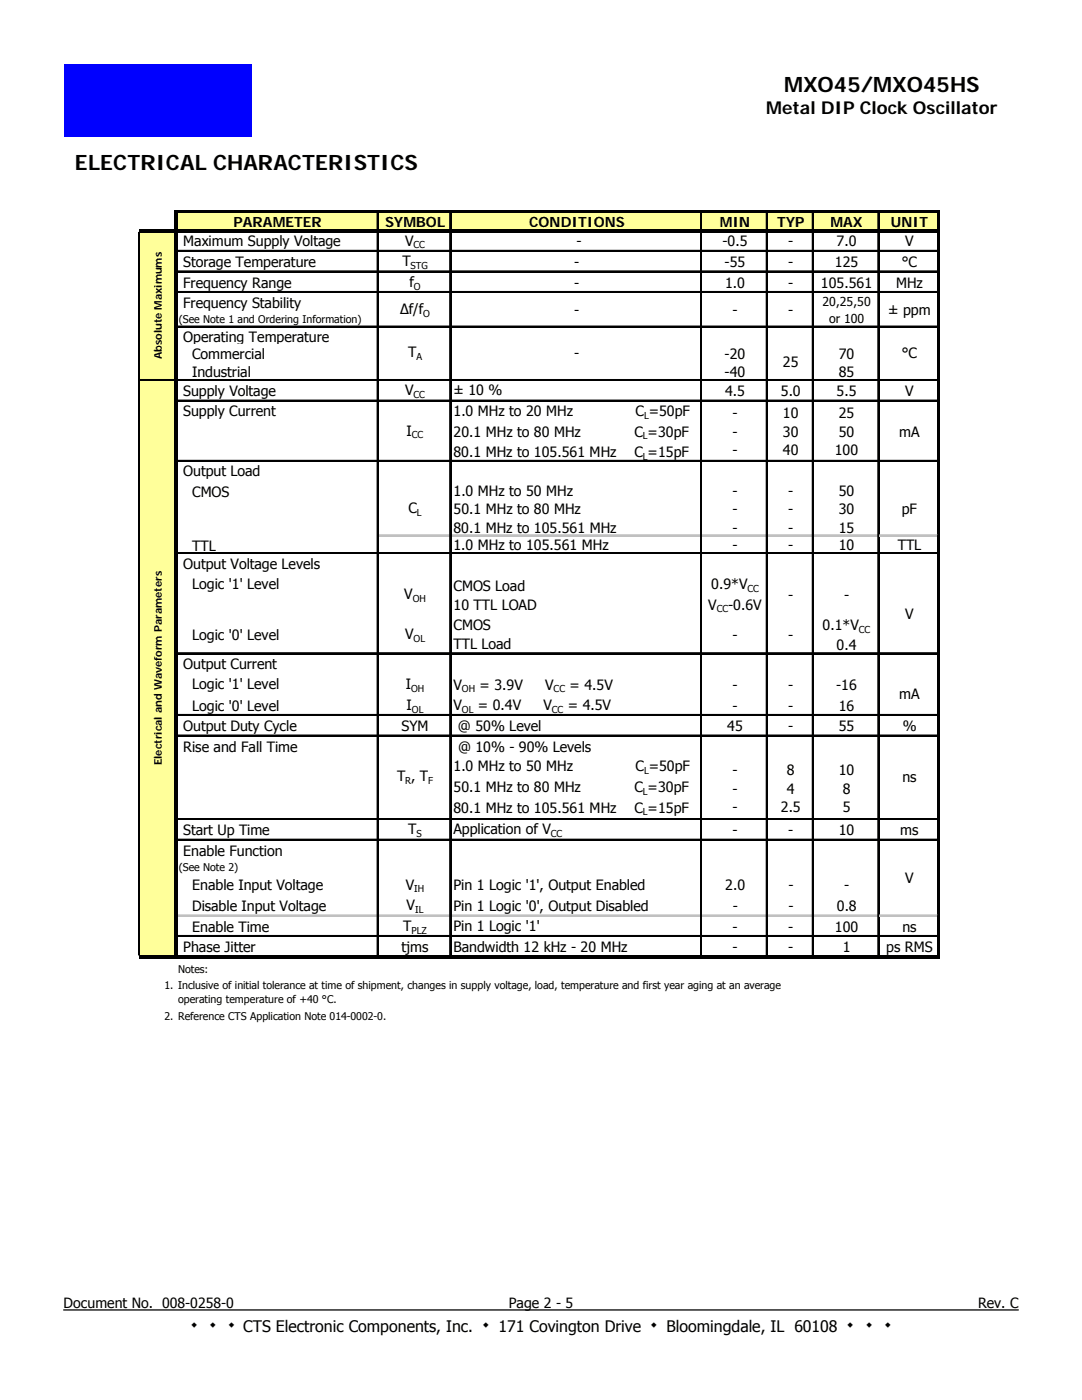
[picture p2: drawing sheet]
<svg xmlns="http://www.w3.org/2000/svg" width="216mm" height="279mm" viewBox="0 0 216 279" stroke-linecap="round" stroke-linejoin="round" font-family="sans-serif">
<defs><g id="words">
<g font-size="4.2">
<text x="156.5" y="18.4">MXO45/MXO45HS</text>
<text x="15" y="33.9">ELECTRICAL CHARACTERISTICS</text>
<text x="37.5" y="265.8">٠</text>
<text x="41.3" y="265.8">٠</text>
<text x="45" y="265.8">٠</text>
<text x="95.7" y="265.8">٠</text>
<text x="129.3" y="265.8">٠</text>
<text x="168.5" y="265.8">٠</text>
<text x="172.2" y="265.8">٠</text>
<text x="176" y="265.8">٠</text>
</g>
<text font-size="3.5" x="152.9" y="22.8">Metal DIP Clock Oscillator</text>
<g font-size="3.2">
<text x="48.5" y="265.8">CTS Electronic Components, Inc.</text>
<text x="99.5" y="265.8">171 Covington Drive</text>
<text x="133" y="265.8">Bloomingdale, IL 60108</text>
</g>
<g font-size="2.8">
<text x="46.6" y="45.2">PARAMETER</text>
<text x="76.8" y="45.2">SYMBOL</text>
<text x="105.6" y="45.2">CONDITIONS</text>
<text x="143.6" y="45.2">MIN</text>
<text x="155" y="45.2">TYP</text>
<text x="165.7" y="45.2">MAX</text>
<text x="177.8" y="45.2">UNIT</text>
<text x="36.6" y="53.3">Storage Temperature</text>
<text x="36.6" y="49.2">Maximum Supply Voltage</text>
<text x="80.3" y="53.1">T</text>
<text x="80.8" y="49">V</text>
<text x="114.6" y="53.3">-</text>
<text x="115" y="49.2">-</text>
<text x="144.2" y="49.2">-0.5</text>
<text x="144.6" y="53.3">-55</text>
<text x="157.3" y="53.3">-</text>
<text x="157.3" y="49.2">-</text>
<text x="166.6" y="53.3">125</text>
<text x="166.9" y="49.2">7.0</text>
<text x="179.9" y="53.3">°C</text>
<text x="180.6" y="49.2">V</text>
<text x="36.6" y="57.4">Frequency Range</text>
<text x="81.7" y="57.2">f</text>
<text x="114.6" y="57.4">-</text>
<text x="144.7" y="57.4">1.0</text>
<text x="157.3" y="57.4">-</text>
<text x="163.8" y="57.4">105.561</text>
<text x="178.8" y="57.4">MHz</text>
<text x="36.6" y="61.5">Frequency Stability</text>
<text x="79.8" y="62.7">∆f/f</text>
<text x="114.6" y="62.9">-</text>
<text x="146.2" y="62.9">-</text>
<text x="157.3" y="62.9">-</text>
<text x="177.2" y="62.9">± ppm</text>
<text x="36.6" y="68.2">Operating Temperature</text>
<text x="38.3" y="71.7">Commercial</text>
<text x="81.4" y="71.3">T</text>
<text x="114.6" y="71.5">-</text>
<text x="144.6" y="71.7">-20</text>
<text x="167.4" y="71.7">70</text>
<text x="179.9" y="71.5">°C</text>
<text x="38.3" y="75.3">Industrial</text>
<text x="144.6" y="75.2">-40</text>
<text x="156.2" y="73.3">25</text>
<text x="167.4" y="75.3">85</text>
<text x="36.6" y="83">Supply Current</text>
<text x="36.6" y="79.1">Supply Voltage</text>
<text x="80.8" y="78.9">V</text>
<text x="90.5" y="78.9">± 10 %</text>
<text x="90.5" y="83">1.0 MHz to 20 MHz</text>
<text x="126.8" y="83">C =50pF</text>
<text x="144.7" y="79.1">4.5</text>
<text x="146.2" y="83.4">-</text>
<text x="155.8" y="79.1">5.0</text>
<text x="156.2" y="83.4">10</text>
<text x="166.9" y="79.1">5.5</text>
<text x="167.4" y="83.4">25</text>
<text x="180.6" y="79.1">V</text>
<text x="81.1" y="87">I</text>
<text x="90.5" y="87.1">20.1 MHz to 80 MHz</text>
<text x="126.6" y="87.1">C =30pF</text>
<text x="146.2" y="87.1">-</text>
<text x="156.2" y="87.1">30</text>
<text x="167.4" y="87.1">50</text>
<text x="179.4" y="87.1">mA</text>
<text x="36.6" y="95">Output Load</text>
<text x="90.5" y="91.2">80.1 MHz to 105.561 MHz</text>
<text x="126.6" y="91.2">C =15pF</text>
<text x="146.2" y="90.9">-</text>
<text x="156.2" y="90.9">40</text>
<text x="166.6" y="90.9">100</text>
<text x="38.3" y="99.1">CMOS</text>
<text x="90.5" y="98.9">1.0 MHz to 50 MHz</text>
<text x="146.2" y="98.9">-</text>
<text x="157.3" y="98.9">-</text>
<text x="167.4" y="98.9">50</text>
<text x="81.5" y="102.4">C</text>
<text x="90.5" y="102.7">50.1 MHz to 80 MHz</text>
<text x="90.5" y="106.4">80.1 MHz to 105.561 MHz</text>
<text x="146.2" y="102.7">-</text>
<text x="146.2" y="106.4">-</text>
<text x="157.3" y="102.7">-</text>
<text x="157.3" y="106.4">-</text>
<text x="167.4" y="102.7">30</text>
<text x="167.4" y="106.4">15</text>
<text x="179.9" y="102.6">pF</text>
<text x="36.6" y="113.6">Output Voltage Levels</text>
<text x="38.3" y="109.9">TTL</text>
<text x="90.5" y="109.8">1.0 MHz to 105.561 MHz</text>
<text x="146.2" y="109.8">-</text>
<text x="157.3" y="109.8">-</text>
<text x="167.4" y="109.8">10</text>
<text x="179.1" y="109.8">TTL</text>
<text x="38.3" y="117.6">Logic '1' Level</text>
<text x="80.7" y="119.6">V</text>
<text x="90.5" y="117.9">CMOS Load</text>
<text x="141.9" y="117.6">0.9*V</text>
<text x="157.3" y="119.8">-</text>
<text x="168.4" y="119.8">-</text>
<text x="90.5" y="121.7">10 TTL LOAD</text>
<text x="90.5" y="125.8">CMOS</text>
<text x="141.3" y="121.7">V</text>
<text x="145.3" y="121.7">-0.6V</text>
<text x="164.1" y="125.7">0.1*V</text>
<text x="180.6" y="123.4">V</text>
<text x="38.3" y="127.7">Logic '0' Level</text>
<text x="80.8" y="127.6">V</text>
<text x="90.5" y="129.6">TTL Load</text>
<text x="146.2" y="127.7">-</text>
<text x="157.3" y="127.7">-</text>
<text x="166.9" y="129.8">0.4</text>
<text x="36.6" y="133.6">Output Current</text>
<text x="38.3" y="137.5">Logic '1' Level</text>
<text x="81" y="137.5">I</text>
<text x="90.5" y="137.6">V</text>
<text x="95.7" y="137.6">= 3.9V</text>
<text x="108.8" y="137.6">V</text>
<text x="113.6" y="137.6">= 4.5V</text>
<text x="146.2" y="137.7">-</text>
<text x="157.3" y="137.7">-</text>
<text x="166.9" y="137.7">-16</text>
<text x="38.3" y="141.8">Logic '0' Level</text>
<text x="81.1" y="141.6">I</text>
<text x="90.5" y="141.7">V</text>
<text x="95.4" y="141.7">= 0.4V</text>
<text x="108.4" y="141.7">V</text>
<text x="113.3" y="141.7">= 4.5V</text>
<text x="146.2" y="141.8">-</text>
<text x="157.3" y="141.8">-</text>
<text x="167.4" y="141.8">16</text>
<text x="179.4" y="139.6">mA</text>
<text x="36.6" y="145.9">Output Duty Cycle</text>
<text x="80.1" y="145.9">SYM</text>
<text x="91.4" y="145.9">@ 50% Level</text>
<text x="145.1" y="145.9">45</text>
<text x="157.3" y="145.9">-</text>
<text x="167.4" y="145.9">55</text>
<text x="180.1" y="145.9">%</text>
<text x="36.6" y="150">Rise and Fall Time</text>
<text x="79.2" y="156">T , T</text>
<text x="90.5" y="154">1.0 MHz to 50 MHz</text>
<text x="91.4" y="150">@ 10% - 90% Levels</text>
<text x="126.8" y="154">C =50pF</text>
<text x="146.2" y="154.6">-</text>
<text x="157" y="154.6">8</text>
<text x="167.4" y="154.6">10</text>
<text x="90.5" y="158.1">50.1 MHz to 80 MHz</text>
<text x="126.6" y="158.1">C =30pF</text>
<text x="146.2" y="158.4">-</text>
<text x="157" y="158.4">4</text>
<text x="168.2" y="158.4">8</text>
<text x="180.1" y="156.1">ns</text>
<text x="36.6" y="166.7">Start Up Time</text>
<text x="81.5" y="166.5">T</text>
<text x="90.5" y="166.5">Application of V</text>
<text x="90.5" y="162.2">80.1 MHz to 105.561 MHz</text>
<text x="126.6" y="162.2">C =15pF</text>
<text x="146.2" y="162.1">-</text>
<text x="146.2" y="166.7">-</text>
<text x="155.8" y="162.1">2.5</text>
<text x="157.3" y="166.7">-</text>
<text x="167.4" y="166.7">10</text>
<text x="168.2" y="162.1">5</text>
<text x="179.6" y="166.7">ms</text>
<text x="36.6" y="170.8">Enable Function</text>
<text x="38.3" y="177.7">Enable Input Voltage</text>
<text x="81" y="177.5">V</text>
<text x="90.5" y="177.7">Pin 1 Logic '1', Output Enabled</text>
<text x="144.7" y="177.7">2.0</text>
<text x="157.3" y="177.7">-</text>
<text x="168.5" y="177.7">-</text>
<text x="180.6" y="176.1">V</text>
<text x="38.3" y="181.8">Disable Input Voltage</text>
<text x="38.3" y="185.9">Enable Time</text>
<text x="80.5" y="185.8">T</text>
<text x="81.1" y="181.7">V</text>
<text x="90.5" y="181.8">Pin 1 Logic '0', Output Disabled</text>
<text x="90.5" y="185.8">Pin 1 Logic '1'</text>
<text x="146.2" y="185.9">-</text>
<text x="146.2" y="181.8">-</text>
<text x="157.3" y="185.9">-</text>
<text x="157.3" y="181.8">-</text>
<text x="166.6" y="185.9">100</text>
<text x="167" y="181.8">0.8</text>
<text x="180.1" y="185.9">ns</text>
<text x="36.6" y="190">Phase Jitter</text>
<text x="80.1" y="190">tjms</text>
<text x="90.5" y="190">Bandwidth 12 kHz - 20 MHz</text>
<text x="146.2" y="190">-</text>
<text x="157.3" y="190">-</text>
<text x="168.2" y="190">1</text>
<text x="176.8" y="190">ps RMS</text>
<text x="12.7" y="261">Document No. 008-0258-0</text>
<text x="101.5" y="261">Page 2 - 5</text>
<text x="195.1" y="261">Rev. C</text>
</g>
<g font-size="2.5">
<text x="164.1" y="61.1">20,25,50</text>
<text x="165.4" y="64.4">or 100</text>
</g>
<g font-size="2.1">
<text x="35.7" y="64.5">(See Note 1 and Ordering Information)</text>
<text x="32.3" y="71.7" transform="rotate(-90 32.3 71.7)">Absolute Maximums</text>
<text x="32.3" y="152.7" transform="rotate(-90 32.3 152.7)">Electrical and Waveform Parameters</text>
<text x="35.7" y="173.8">(See Note 2)</text>
<text x="32.8" y="197.4">1. Inclusive of initial tolerance at time of shipment, changes in supply voltage, load, temperature and first year aging at an average</text>
<text x="35.5" y="194.2">Notes:</text>
<text x="32.8" y="203.5">2. Reference CTS Application Note 014-0002-0.</text>
<text x="35.5" y="200.2">operating temperature of +40 °C.</text>
</g>
<g font-size="1.9">
<text x="81.9" y="53.7">STG</text>
<text x="82.5" y="49.6">CC</text>
<text x="82.6" y="57.8">O</text>
<text x="84.4" y="63.3">O</text>
<text x="83.1" y="71.9">A</text>
<text x="82.5" y="79.5">CC</text>
<text x="128.5" y="83.6">L</text>
<text x="82.2" y="87.5">CC</text>
<text x="128.3" y="87.7">L</text>
<text x="128.3" y="91.8">L</text>
<text x="83.2" y="103">L</text>
<text x="149.2" y="118.1">CC</text>
<text x="82.4" y="120.1">OH</text>
<text x="143" y="122.2">CC</text>
<text x="82.5" y="128.1">OL</text>
<text x="171.4" y="126.2">CC</text>
<text x="82" y="138.1">OH</text>
<text x="82.2" y="142.2">OL</text>
<text x="92.2" y="138.2">OH</text>
<text x="92.2" y="142.3">OL</text>
<text x="110.1" y="142.3">CC</text>
<text x="110.5" y="138.2">CC</text>
<text x="128.5" y="154.5">L</text>
<text x="80.9" y="156.5">R</text>
<text x="85.4" y="156.5">F</text>
<text x="128.3" y="158.6">L</text>
<text x="83.1" y="167.1">S</text>
<text x="109.9" y="167.1">CC</text>
<text x="128.3" y="162.7">L</text>
<text x="82.7" y="178.1">IH</text>
<text x="82.8" y="182.2">IL</text>
<text x="82.1" y="186.3">PLZ</text>
</g>
</g></defs>
<path d="M149.2 12.7h53.5v16.9h-53.5z" fill-rule="evenodd" fill="#fff" stroke="#fff" stroke-width=".25"/>
<path d="M12.7 261.4h190.5" fill="none" stroke="#000" stroke-width=".25"/>
<path d="M12.8 12.8h37.3v14.6h-37.3z" fill="#00f"/>
<path d="M12.3 28.2h190.9v223.3h-190.9z" fill-rule="evenodd" fill="#fff" stroke="#fff" stroke-width=".25"/>
<g fill="#ffff9a">
<path d="M35.1 42.2h152.2v3.9h-152.2z"/>
<path d="M27.8 46h7.3v145h-7.3z"/>
</g>
<g fill="none" stroke="#000" stroke-width=".2">
<path d="M27.7 46.4v144.2M35.4 50h151.6M35.4 54.1h151.6M35.4 58.2h151.6M75.2 42.5v3.2M75.2 46.4v144.2M89.7 42.5v3.2M89.7 46.4v144.2M139.8 42.5v3.2M139.8 46.4v144.2M152.9 42.5v3.2M152.9 46.4v144.2"/>
<path d="M162.1 42.5v3.2M162.1 46.4v144.2M175.2 42.5v3.2M175.2 46.4v144.2M28 75.7h6.7M35.4 75.7h151.6M35.4 65.1h151.6M35.4 79.8h151.6M35.4 91.9h151.6M35.4 110.3h151.6M35.4 130.3h151.6M35.4 142.6h151.6"/>
<path d="M35.4 146.7h151.6M35.4 163.4h151.6M35.4 167.5h151.6M35.4 186.7h151.6"/>
</g>
<g fill="none" stroke="#000" stroke-width=".34">
<path d="M27.8 46.4v144.2M35.4 50.1h151.6M35.4 54.2h151.6M35.4 58.3h151.6M75.4 42.5v3.2M75.4 46.4v144.2M89.9 42.5v3.2M89.9 46.4v144.2M140 42.5v3.2M140 46.4v144.2M153.1 42.5v3.2M153.1 46.4v144.2"/>
<path d="M162.2 42.5v3.2M162.2 46.4v144.2M175.3 42.5v3.2M175.3 46.4v144.2M28 75.9h6.7M35.4 75.9h151.6M35.4 65.2h151.6M35.4 80h151.6M35.4 92h151.6M35.4 110.4h151.6M35.4 130.4h151.6M35.4 142.7h151.6"/>
<path d="M35.4 146.9h151.6M35.4 163.5h151.6M35.4 167.6h151.6M35.4 186.9h151.6"/>
</g>
<g fill="none" stroke="#c0c0c0" stroke-width=".2">
<path d="M75.6 106.7h14.1M90.1 106.7h49.7M140.1 106.7h12.8M153.2 106.7h8.9M162.4 106.7h12.8M175.5 106.7h11.5M35.4 182.6h39.8M75.6 182.6h14.1M90.1 182.6h49.7M140.1 182.6h12.8M153.2 182.6h8.9M162.4 182.6h12.8"/>
<path d="M175.5 182.6h11.5"/>
</g>
<g fill="none" stroke="#c0c0c0" stroke-width=".34">
<path d="M75.6 106.9h14.1M90.1 106.9h49.7M140.1 106.9h12.8M153.2 106.9h8.9M162.4 106.9h12.8M175.5 106.9h11.5M35.4 182.8h39.8M75.6 182.8h14.1M90.1 182.8h49.7M140.1 182.8h12.8M153.2 182.8h8.9M162.4 182.8h12.8"/>
<path d="M175.5 182.8h11.5"/>
</g>
<path d="M27.7 45.7h159.8v.7h-159.8zM35.4 42h152.1v.5h-152.1zM27.7 190.6h159.8v.7h-159.8zM34.7 42h.7v149.3h-.7zM187 42.5h.5v148.8h-.5z" fill="#000"/>
<use href="#words"/>
</svg>
